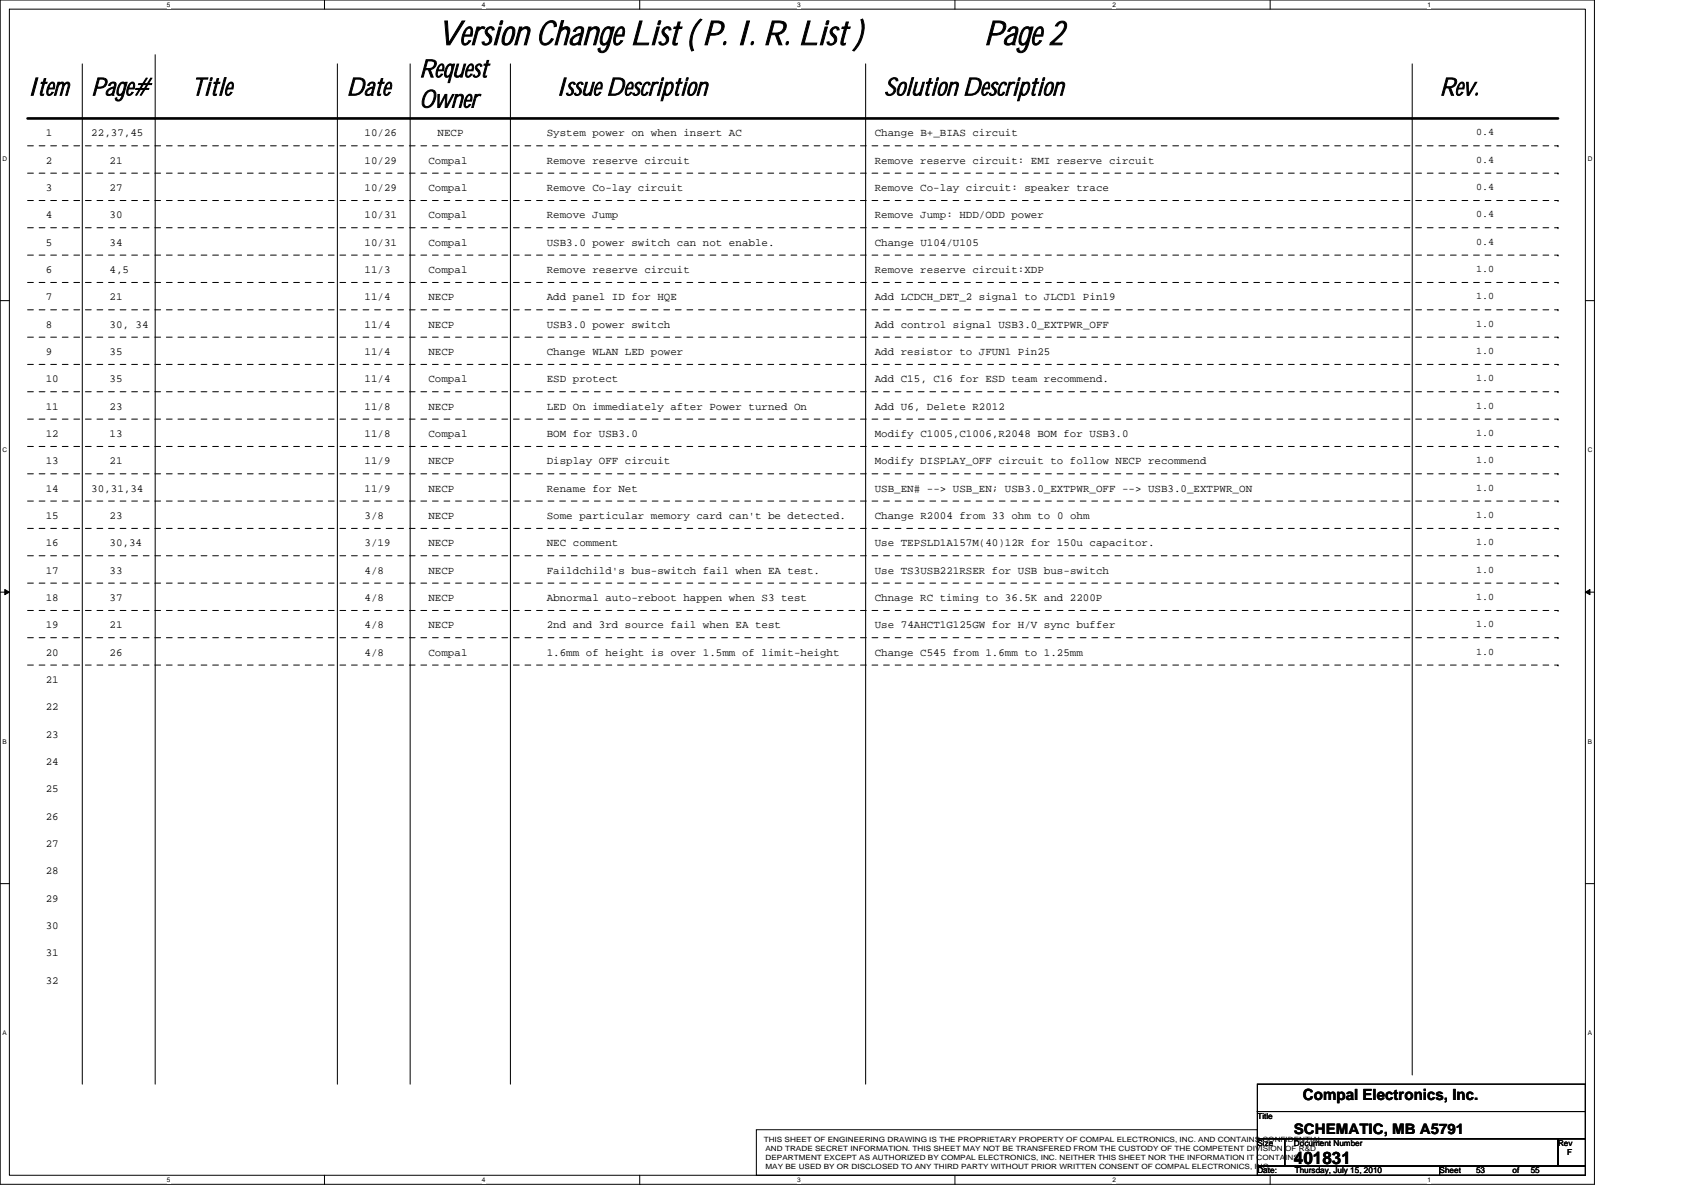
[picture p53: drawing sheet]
<svg xmlns="http://www.w3.org/2000/svg" width="297mm" height="210mm" viewBox="0 0 297 210" stroke-linecap="round" stroke-linejoin="round" font-family="sans-serif">
<defs><g id="words">
<g font-size="5.9">
<text x="76.9" y="7.9">Version Change List ( P. I. R. List )</text>
<text x="172.9" y="7.9">Page 2</text>
</g>
<g font-size="4.3">
<text x="4.8" y="16.7">Item</text>
<text x="16" y="16.7">Page#</text>
<text x="33.6" y="16.7">Title</text>
<text x="60.9" y="16.7">Date</text>
<text x="73.7" y="13.5">Request</text>
<text x="97.7" y="16.7">Issue Description</text>
<text x="155.3" y="16.7">Solution Description</text>
<text x="252.9" y="16.7">Rev.</text>
<text x="73.7" y="18.9">Owner</text>
</g>
<text font-size="3" x="227.3" y="204.4">401831</text>
<text font-size="2.7" x="228.9" y="193.3">Compal Electronics, Inc.</text>
<text font-size="2.5" x="227.3" y="199.2">SCHEMATIC, MB A5791</text>
<g font-size="1.9">
<text x="8" y="24">1</text>
<text x="16" y="24">22,37,45</text>
<text x="64" y="24">10/26</text>
<text x="76.9" y="24">NECP</text>
<text x="96.1" y="24">System power on when insert AC</text>
<text x="153.7" y="24">Change B+_BIAS circuit</text>
<text x="8" y="28.8">2</text>
<text x="19.3" y="28.8">21</text>
<text x="64" y="28.8">10/29</text>
<text x="75.3" y="28.8">Compal</text>
<text x="96" y="28.8">Remove reserve circuit</text>
<text x="153.7" y="28.8">Remove reserve circuit: EMI reserve circuit</text>
<text x="8" y="33.5">3</text>
<text x="19.3" y="33.5">27</text>
<text x="64" y="33.5">10/29</text>
<text x="75.3" y="33.5">Compal</text>
<text x="96" y="33.5">Remove Co-lay circuit</text>
<text x="153.7" y="33.5">Remove Co-lay circuit: speaker trace</text>
<text x="8" y="38.4">4</text>
<text x="19.3" y="38.4">30</text>
<text x="64" y="38.4">10/31</text>
<text x="75.3" y="38.4">Compal</text>
<text x="96" y="38.4">Remove Jump</text>
<text x="153.7" y="38.4">Remove Jump: HDD/ODD power</text>
<text x="8" y="48">6</text>
<text x="8" y="43.2">5</text>
<text x="19.3" y="43.2">34</text>
<text x="19.3" y="48">4,5</text>
<text x="64" y="48">11/3</text>
<text x="64" y="43.2">10/31</text>
<text x="75.3" y="43.2">Compal</text>
<text x="75.3" y="48">Compal</text>
<text x="96.1" y="43.2">USB3.0 power switch can not enable.</text>
<text x="96.1" y="48">Remove reserve circuit</text>
<text x="153.7" y="48">Remove reserve circuit:XDP</text>
<text x="153.7" y="43.2">Change U104/U105</text>
<text x="8" y="52.8">7</text>
<text x="19.3" y="52.8">21</text>
<text x="64" y="52.8">11/4</text>
<text x="75.3" y="52.8">NECP</text>
<text x="96.1" y="52.8">Add panel ID for HQE</text>
<text x="153.7" y="52.8">Add LCDCH_DET_2 signal to JLCD1 Pin19</text>
<text x="8" y="57.6">8</text>
<text x="19.3" y="57.6">30, 34</text>
<text x="64" y="57.6">11/4</text>
<text x="75.3" y="57.6">NECP</text>
<text x="96.1" y="57.6">USB3.0 power switch</text>
<text x="153.7" y="57.6">Add control signal USB3.0_EXTPWR_OFF</text>
<text x="8" y="62.4">9</text>
<text x="19.3" y="62.4">35</text>
<text x="64" y="62.4">11/4</text>
<text x="75.3" y="62.4">NECP</text>
<text x="96" y="62.4">Change WLAN LED power</text>
<text x="153.7" y="62.4">Add resistor to JFUN1 Pin25</text>
<text x="8" y="67.2">10</text>
<text x="8" y="72">11</text>
<text x="19.3" y="72">23</text>
<text x="19.3" y="67.2">35</text>
<text x="64" y="72">11/8</text>
<text x="64" y="67.2">11/4</text>
<text x="75.3" y="72">NECP</text>
<text x="75.3" y="67.2">Compal</text>
<text x="96.1" y="72">LED On immediately after Power turned On</text>
<text x="96.1" y="67.2">ESD protect</text>
<text x="153.7" y="67.2">Add C15, C16 for ESD team recommend.</text>
<text x="153.7" y="72">Add U6, Delete R2012</text>
<text x="8" y="76.8">12</text>
<text x="19.3" y="76.8">13</text>
<text x="64" y="76.8">11/8</text>
<text x="75.3" y="76.8">Compal</text>
<text x="96.1" y="76.8">BOM for USB3.0</text>
<text x="153.7" y="76.8">Modify C1005,C1006,R2048 BOM for USB3.0</text>
<text x="8" y="81.6">13</text>
<text x="19.3" y="81.6">21</text>
<text x="64" y="81.6">11/9</text>
<text x="75.3" y="81.6">NECP</text>
<text x="96" y="81.6">Display OFF circuit</text>
<text x="153.7" y="81.6">Modify DISPLAY_OFF circuit to follow NECP recommend</text>
<text x="8" y="86.4">14</text>
<text x="16" y="86.4">30,31,34</text>
<text x="64" y="86.4">11/9</text>
<text x="75.3" y="86.4">NECP</text>
<text x="96.1" y="86.4">Rename for Net</text>
<text x="153.7" y="86.4">USB_EN# --&gt; USB_EN; USB3.0_EXTPWR_OFF --&gt; USB3.0_EXTPWR_ON</text>
<text x="8" y="91.2">15</text>
<text x="8" y="96">16</text>
<text x="19.3" y="91.2">23</text>
<text x="19.3" y="96">30,34</text>
<text x="64" y="91.2">3/8</text>
<text x="64" y="96">3/19</text>
<text x="75.3" y="91.2">NECP</text>
<text x="75.3" y="96">NECP</text>
<text x="96.1" y="91.2">Some particular memory card can't be detected.</text>
<text x="96.1" y="96">NEC comment</text>
<text x="153.7" y="96">Use TEPSLD1A157M(40)12R for 150u capacitor.</text>
<text x="153.7" y="91.2">Change R2004 from 33 ohm to 0 ohm</text>
<text x="8" y="100.8">17</text>
<text x="19.3" y="100.8">33</text>
<text x="64" y="100.8">4/8</text>
<text x="75.3" y="100.8">NECP</text>
<text x="96.1" y="100.8">Faildchild's bus-switch fail when EA test.</text>
<text x="153.7" y="100.8">Use TS3USB221RSER for USB bus-switch</text>
<text x="8" y="105.6">18</text>
<text x="19.3" y="105.6">37</text>
<text x="64" y="105.6">4/8</text>
<text x="75.3" y="105.6">NECP</text>
<text x="96.1" y="105.6">Abnormal auto-reboot happen when S3 test</text>
<text x="153.7" y="105.6">Chnage RC timing to 36.5K and 2200P</text>
<text x="8" y="110.4">19</text>
<text x="19.3" y="110.4">21</text>
<text x="64" y="110.4">4/8</text>
<text x="75.3" y="110.4">NECP</text>
<text x="96.1" y="110.4">2nd and 3rd source fail when EA test</text>
<text x="153.7" y="110.4">Use 74AHCT1G125GW for H/V sync buffer</text>
<text x="8" y="115.2">20</text>
<text x="8" y="120">21</text>
<text x="19.3" y="115.2">26</text>
<text x="64" y="115.2">4/8</text>
<text x="75.3" y="115.2">Compal</text>
<text x="96" y="115.2">1.6mm of height is over 1.5mm of limit-height</text>
<text x="153.7" y="115.2">Change C545 from 1.6mm to 1.25mm</text>
<text x="8" y="124.8">22</text>
<text x="8" y="129.6">23</text>
<text x="8" y="134.4">24</text>
<text x="8" y="139.2">25</text>
<text x="8" y="144">26</text>
<text x="8" y="148.8">27</text>
<text x="8" y="153.6">28</text>
<text x="8" y="158.4">29</text>
<text x="8" y="163.2">30</text>
<text x="8" y="168">31</text>
<text x="8" y="172.8">32</text>
</g>
<g font-size="1.8">
<text x="259.3" y="23.8">0.4</text>
<text x="259.3" y="28.6">0.4</text>
<text x="259.3" y="33.4">0.4</text>
<text x="259.3" y="38.2">0.4</text>
<text x="259.3" y="43">0.4</text>
<text x="259.3" y="47.8">1.0</text>
<text x="259.3" y="52.6">1.0</text>
<text x="259.3" y="57.4">1.0</text>
<text x="259.3" y="62.2">1.0</text>
<text x="259.3" y="67">1.0</text>
<text x="259.3" y="71.8">1.0</text>
<text x="259.3" y="76.6">1.0</text>
<text x="259.3" y="81.4">1.0</text>
<text x="259.3" y="86.2">1.0</text>
<text x="259.3" y="91">1.0</text>
<text x="259.3" y="95.8">1.0</text>
<text x="259.3" y="100.6">1.0</text>
<text x="259.3" y="105.4">1.0</text>
<text x="259.3" y="110.2">1.0</text>
<text x="259.3" y="115">1.0</text>
</g>
<g font-size="1.4">
<text x="220.9" y="196.5">Title</text>
<text x="220.9" y="201.3">Size</text>
<text x="227.3" y="201.3">Document Number</text>
<text x="273.7" y="201.3">Rev</text>
<text x="275.3" y="202.9">F</text>
<text x="220.9" y="206.1">Date:</text>
<text x="227.4" y="206.1">Thursday, July 15, 2010</text>
<text x="252.9" y="206.1">Sheet</text>
<text x="259.3" y="206.1">53</text>
<text x="265.7" y="206.1">of</text>
<text x="268.9" y="206.1">55</text>
</g>
<g font-size="1.3">
<text x="134.2" y="200.5">THIS SHEET OF ENGINEERING DRAWING IS THE PROPRIETARY PROPERTY OF COMPAL ELECTRONICS, INC. AND CONTAINS CONFIDENTIAL</text>
<text x="134.5" y="203.7">DEPARTMENT EXCEPT AS AUTHORIZED BY COMPAL ELECTRONICS, INC. NEITHER THIS SHEET NOR THE INFORMATION IT CONTAINS</text>
<text x="134.5" y="202.1">AND TRADE SECRET INFORMATION. THIS SHEET MAY NOT BE TRANSFERED FROM THE CUSTODY OF THE COMPETENT DIVISION OF R&amp;D</text>
<text x="134.5" y="205.3">MAY BE USED BY OR DISCLOSED TO ANY THIRD PARTY WITHOUT PRIOR WRITTEN CONSENT OF COMPAL ELECTRONICS, INC.</text>
</g>
<g font-size="1.1">
<text x="29.3" y="1.2">5</text>
<text x="84.7" y="1.2">4</text>
<text x="140" y="1.2">3</text>
<text x="195.4" y="1.2">2</text>
<text x="250.8" y="1.2">1</text>
<text x=".4" y="28.2">D</text>
<text x="278.9" y="28.2">D</text>
<text x=".4" y="79.4">C</text>
<text x="278.9" y="79.4">C</text>
<text x=".4" y="130.6">B</text>
<text x="278.9" y="130.6">B</text>
<text x=".4" y="181.8">A</text>
<text x="278.9" y="181.8">A</text>
<text x="29.3" y="207.6">5</text>
<text x="84.7" y="207.6">4</text>
<text x="140" y="207.6">3</text>
<text x="195.4" y="207.6">2</text>
<text x="250.8" y="207.6">1</text>
</g>
</g></defs>
<path d="M0 0h280.1v208h-280.1zM1.6 1.6h276.9v204.8h-276.9z" fill="none" stroke="#000" stroke-width=".18"/>
<g fill="#fff">
<path d="M29.3 .2h.6v1.2h-.6z"/>
<path d="M29.3 206.6h.6v1.3h-.6z"/>
</g>
<path d="M57 0v1.6M57 206.4v1.6" fill="none" stroke="#000" stroke-width=".18"/>
<g fill="#fff">
<path d="M84.7 .2h.6v1.2h-.6z"/>
<path d="M84.7 206.6h.6v1.3h-.6z"/>
</g>
<path d="M112.4 0v1.6M112.4 206.4v1.6" fill="none" stroke="#000" stroke-width=".18"/>
<g fill="#fff">
<path d="M140 .2h.6v1.2h-.6z"/>
<path d="M140 206.6h.6v1.3h-.6z"/>
</g>
<path d="M167.7 0v1.6M167.7 206.4v1.6" fill="none" stroke="#000" stroke-width=".18"/>
<g fill="#fff">
<path d="M195.4 .2h.6v1.2h-.6z"/>
<path d="M195.4 206.6h.6v1.3h-.6z"/>
</g>
<path d="M223.1 0v1.6M223.1 206.4v1.6" fill="none" stroke="#000" stroke-width=".18"/>
<g fill="#fff">
<path d="M250.8 .2h.6v1.2h-.6z"/>
<path d="M250.8 206.6h.6v1.3h-.6z"/>
<path d="M.4 27.2h.8v1.3h-.8z"/>
<path d="M278.9 27.2h.8v1.3h-.8z"/>
<path d="M.4 78.4h.8v1.3h-.8z"/>
<path d="M278.9 78.4h.8v1.3h-.8z"/>
</g>
<path d="M0 52.8h1.6M278.5 52.8h1.6" fill="none" stroke="#000" stroke-width=".18"/>
<g fill="#fff">
<path d="M.4 129.6h.8v1.3h-.8z"/>
<path d="M278.9 129.6h.7v1.3h-.7z"/>
</g>
<path d="M0 104h1.6M278.5 104h1.6" fill="none" stroke="#000" stroke-width=".18"/>
<path d="M.8 103.5l.8 .5-.8 .5zM278.5 104l.8-.5v1z" fill="#000" stroke="#000" stroke-width=".18"/>
<g fill="#fff">
<path d="M.4 180.8h.8v1.3h-.8z"/>
<path d="M278.9 180.8h.7v1.3h-.7z"/>
</g>
<g fill="none" stroke="#000" stroke-width=".18">
<path d="M14.5 11.2v179.2M27.3 9.6v180.8M59.3 11.2v179.2M72 11.2v179.2M89.7 11.2v179.2M152.1 11.2v179.2M248.1 11.2v177.6M0 155.2h1.6M278.5 155.2h1.6M132.9 198.4h88v8h-88zM220.9 190.4h57.6v4.8h-57.6zM220.9 195.2h57.6v4.8h-57.6z"/>
<path d="M220.9 204.8h32v1.6h-32zM220.9 200h4.8v4.8h-4.8zM225.7 200h48v4.8h-48zM252.9 204.8h25.6v1.6h-25.6zM273.7 200h4.8v4.8h-4.8z"/>
</g>
<path d="M4.8 20.8h268.9" fill="none" stroke="#000" stroke-width=".47"/>
<g fill="none" stroke="#000" stroke-width=".18" stroke-dasharray="1 1 1 1 1 1 1 1">
<path d="M4.8 25.6h268.9M4.8 30.4h268.9M4.8 35.2h268.9M273.7 25.6h.1M273.7 30.4h.1M273.7 35.2h.1M4.8 40h268.9M4.8 44.8h268.9M4.8 49.6h268.9M4.8 54.4h268.9M4.8 59.2h268.9M273.7 40h.1"/>
<path d="M273.7 44.8h.1M273.7 49.6h.1M273.7 54.4h.1M273.7 59.2h.1M4.8 64h268.9M4.8 68.8h268.9M4.8 73.6h268.9M4.8 78.4h268.9M273.7 64h.1M273.7 68.8h.1M273.7 73.6h.1M273.7 78.4h.1"/>
<path d="M4.8 83.2h268.9M4.8 88h268.9M4.8 92.8h268.9M4.8 97.6h268.9M273.7 83.2h.1M273.7 88h.1M273.7 92.8h.1M273.7 97.6h.1M4.8 102.4h268.9M4.8 107.2h268.9M4.8 112h268.9M4.8 116.8h268.9"/>
<path d="M273.7 102.4h.1M273.7 107.2h.1M273.7 112h.1M273.7 116.8h.1"/>
</g>
<use href="#words"/>
</svg>
